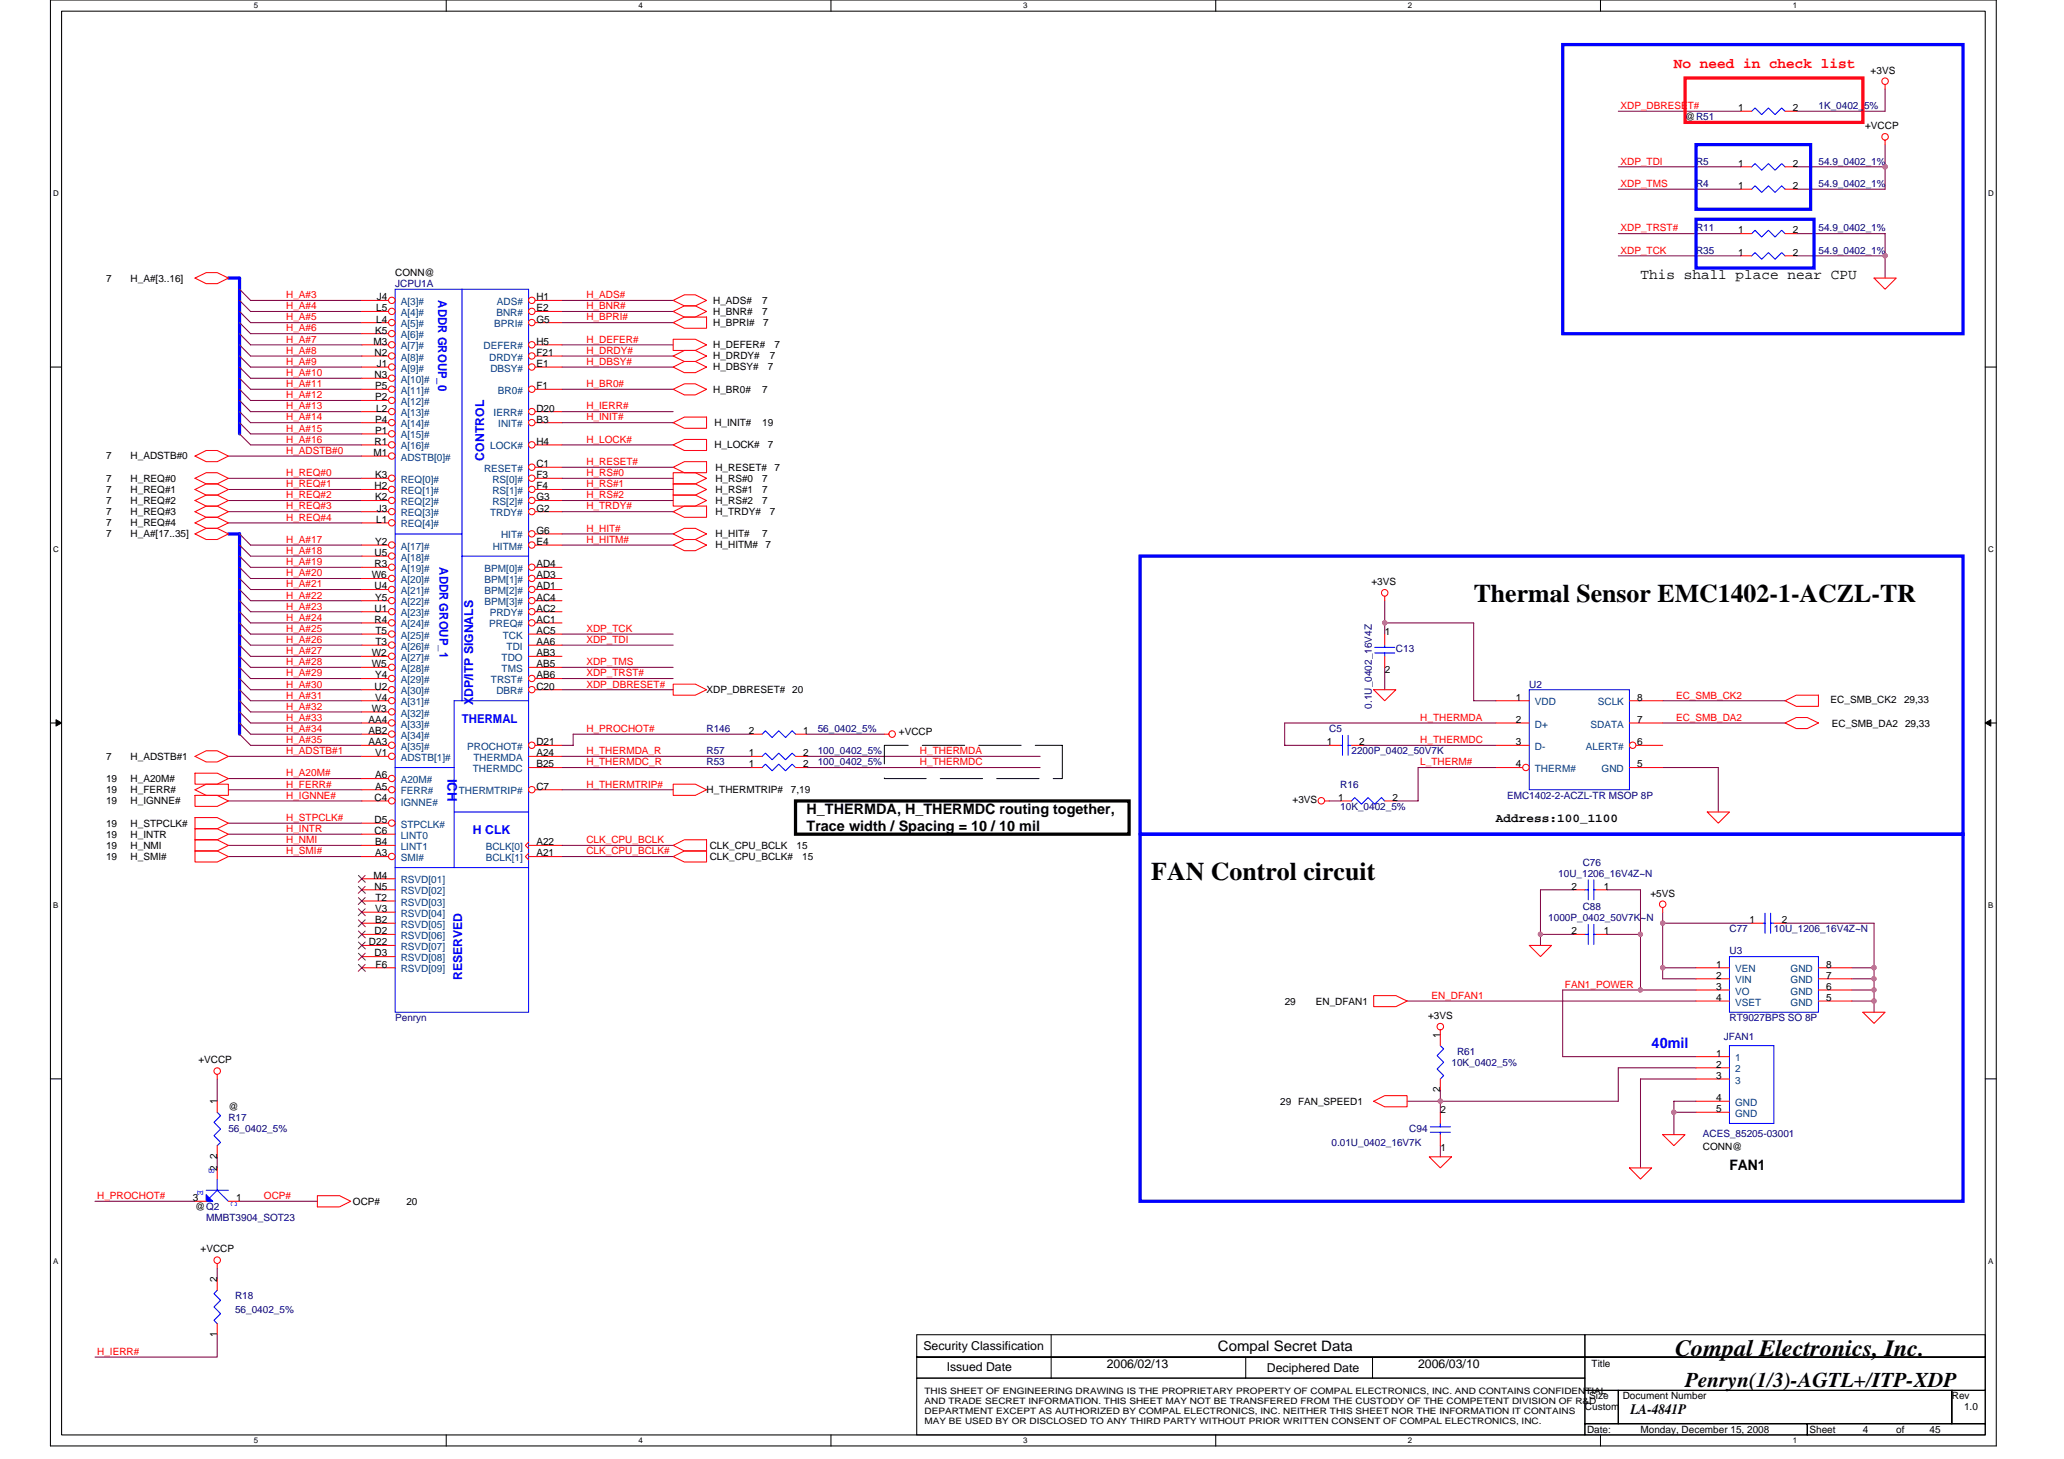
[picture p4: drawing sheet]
<svg xmlns="http://www.w3.org/2000/svg" width="297mm" height="210mm" viewBox="0 0 297 210" stroke-linecap="round" stroke-linejoin="round" font-family="sans-serif">
<defs><g id="words">
<g font-size="3.7">
<text x="212.1" y="86.6">Thermal Sensor EMC1402-1-ACZL-TR</text>
<text x="165.7" y="126.6">FAN Control circuit</text>
</g>
<text font-size="3.3" x="241.1" y="195.1">Compal Electronics, Inc.</text>
<text font-size="3" x="242.5" y="199.6">Penryn(1/3)-AGTL+/ITP-XDP</text>
<text font-size="2.1" fill="#f00" x="240.9" y="9.7">No need in check list</text>
<g font-size="2.1">
<text x="236.1" y="40.1">This shall place near CPU</text>
<text x="116.1" y="117.2">H_THERMDA, H_THERMDC routing together,</text>
<text x="116.1" y="119.6">Trace width / Spacing = 10 / 10 mil</text>
<text x="248.9" y="168.4">FAN1</text>
<text x="175.3" y="194.4">Compal Secret Data</text>
<text x="234.7" y="203.5">LA-4841P</text>
</g>
<text font-size="2.1" fill="#00f" x="237.7" y="150.7">40mil</text>
<text font-size="1.9" fill="#00f" x="64.4" y="112" transform="rotate(90 64.4 112)">ICH</text>
<g font-size="1.8" fill="#00f">
<text x="63.1" y="43.2" transform="rotate(90 63.1 43.2)">ADDR GROUP_0</text>
<text x="69.7" y="66.3" transform="rotate(-90 69.7 66.3)">CONTROL</text>
<text x="63.2" y="81.6" transform="rotate(90 63.2 81.6)">ADDR GROUP_1</text>
<text x="68.1" y="101.5" transform="rotate(-90 68.1 101.5)">XDP/ITP SIGNALS</text>
<text x="66.5" y="104.1">THERMAL</text>
<text x="68.1" y="120.1">H CLK</text>
<text x="66.5" y="141" transform="rotate(-90 66.5 141)">RESERVED</text>
</g>
<g font-size="1.8">
<text x="215.3" y="118.2">Address:100_1100</text>
<text x="132.9" y="194.2">Security Classification</text>
<text x="136.2" y="197.3">Issued Date</text>
<text x="159.3" y="196.8">2006/02/13</text>
<text x="182.3" y="197.4">Deciphered Date</text>
<text x="204.1" y="196.8">2006/03/10</text>
</g>
<g font-size="1.4">
<text x="269.2" y="10.6">+3VS</text>
<text x="242.5" y="17.3">@R51</text>
<text x="250.2" y="16">1</text>
<text x="258" y="16">2</text>
<text x="250.2" y="24">1</text>
<text x="258" y="24">2</text>
<text x="268.4" y="18.6">+VCCP</text>
<text x="250.2" y="27.2">1</text>
<text x="258" y="27.2">2</text>
<text x="250.2" y="33.6">1</text>
<text x="258" y="33.6">2</text>
<text x="15.3" y="40.5">7</text>
<text x="18.8" y="40.5">H_A#[3..16]</text>
<text x="56.9" y="39.7">CONN@</text>
<text x="250.2" y="36.8">1</text>
<text x="258" y="36.8">2</text>
<text x="54" y="48">K5</text>
<text x="54.1" y="44.8">L5</text>
<text x="54.1" y="46.4">L4</text>
<text x="54.2" y="43.2">J4</text>
<text x="77.2" y="43.2">H1</text>
<text x="77.2" y="44.8">E2</text>
<text x="77.2" y="46.4">G5</text>
<text x="102.6" y="43.7">H_ADS#</text>
<text x="102.6" y="45.3">H_BNR#</text>
<text x="102.6" y="46.9">H_BPRI#</text>
<text x="109.7" y="45.3">7</text>
<text x="109.7" y="43.7">7</text>
<text x="109.8" y="46.9">7</text>
<text x="53.7" y="49.6">M3</text>
<text x="53.9" y="51.2">N2</text>
<text x="54.2" y="52.8">J1</text>
<text x="77.2" y="52.8">E1</text>
<text x="77.2" y="49.6">H5</text>
<text x="77.2" y="51.2">F21</text>
<text x="102.6" y="50.1">H_DEFER#</text>
<text x="102.6" y="51.7">H_DRDY#</text>
<text x="102.6" y="53.3">H_DBSY#</text>
<text x="110.5" y="53.3">7</text>
<text x="110.8" y="51.7">7</text>
<text x="111.4" y="50.1">7</text>
<text x="53.9" y="54.4">N3</text>
<text x="54" y="56">P5</text>
<text x="54" y="57.6">P2</text>
<text x="54.1" y="59.2">L2</text>
<text x="77.2" y="59.2">D20</text>
<text x="77.2" y="56">F1</text>
<text x="102.6" y="56.5">H_BR0#</text>
<text x="109.7" y="56.5">7</text>
<text x="53.7" y="65.6">M1</text>
<text x="53.9" y="64">R1</text>
<text x="54" y="60.8">P4</text>
<text x="54" y="62.4">P1</text>
<text x="77.2" y="60.8">B3</text>
<text x="77.2" y="64">H4</text>
<text x="102.8" y="64.5">H_LOCK#</text>
<text x="102.8" y="61.3">H_INIT#</text>
<text x="109.7" y="61.3">19</text>
<text x="110.5" y="64.5">7</text>
<text x="15.3" y="66.1">7</text>
<text x="15.3" y="69.3">7</text>
<text x="15.3" y="70.9">7</text>
<text x="18.8" y="66.1">H_ADSTB#0</text>
<text x="18.8" y="69.3">H_REQ#0</text>
<text x="18.8" y="70.9">H_REQ#1</text>
<text x="53.9" y="70.4">H2</text>
<text x="54" y="68.8">K3</text>
<text x="54" y="72">K2</text>
<text x="77.2" y="67.2">C1</text>
<text x="77.2" y="68.8">F3</text>
<text x="77.2" y="70.4">F4</text>
<text x="77.2" y="72">G3</text>
<text x="103" y="67.7">H_RESET#</text>
<text x="103" y="70.9">H_RS#1</text>
<text x="103" y="69.3">H_RS#0</text>
<text x="109.7" y="70.9">7</text>
<text x="109.7" y="69.3">7</text>
<text x="111.4" y="67.7">7</text>
<text x="15.3" y="72.5">7</text>
<text x="15.3" y="75.7">7</text>
<text x="15.3" y="74.1">7</text>
<text x="15.3" y="77.3">7</text>
<text x="18.8" y="72.5">H_REQ#2</text>
<text x="18.8" y="75.7">H_REQ#4</text>
<text x="18.8" y="74.1">H_REQ#3</text>
<text x="18.8" y="77.3">H_A#[17..35]</text>
<text x="54.1" y="75.2">L1</text>
<text x="54.2" y="73.6">J3</text>
<text x="77.2" y="76.8">G6</text>
<text x="77.2" y="73.6">G2</text>
<text x="103" y="77.3">H_HIT#</text>
<text x="103" y="72.5">H_RS#2</text>
<text x="103" y="74.1">H_TRDY#</text>
<text x="109.7" y="72.5">7</text>
<text x="109.7" y="77.3">7</text>
<text x="110.8" y="74.1">7</text>
<text x="53.5" y="83.2">W6</text>
<text x="53.9" y="80">U5</text>
<text x="53.9" y="81.6">R3</text>
<text x="54" y="78.4">Y2</text>
<text x="77.2" y="81.6">AD4</text>
<text x="77.2" y="83.2">AD3</text>
<text x="77.2" y="78.4">E4</text>
<text x="103" y="78.9">H_HITM#</text>
<text x="110.1" y="78.9">7</text>
<text x="53.9" y="84.8">U4</text>
<text x="53.9" y="88">U1</text>
<text x="53.9" y="89.6">R4</text>
<text x="54" y="86.4">Y5</text>
<text x="77.2" y="84.8">AD1</text>
<text x="77.2" y="86.4">AC4</text>
<text x="77.2" y="88">AC2</text>
<text x="77.2" y="89.6">AC1</text>
<text x="197.4" y="84.2">+3VS</text>
<text x="53.5" y="94.4">W2</text>
<text x="53.5" y="96">W5</text>
<text x="54" y="91.2">T5</text>
<text x="54" y="92.8">T3</text>
<text x="77.2" y="94.4">AB3</text>
<text x="77.2" y="96">AB5</text>
<text x="77.2" y="91.2">AC5</text>
<text x="77.2" y="92.8">AA6</text>
<text x="199.3" y="91.4">1</text>
<text x="53.9" y="99.2">U2</text>
<text x="54" y="97.6">Y4</text>
<text x="54" y="100.8">V4</text>
<text x="77.2" y="99.2">C20</text>
<text x="77.2" y="97.6">AB6</text>
<text x="101.7" y="99.7">XDP_DBRESET# 20</text>
<text x="199.3" y="96.8">2</text>
<text x="218.2" y="100.8">1</text>
<text x="235.6" y="100.8">8</text>
<text x="263.5" y="101.2">EC_SMB_CK2</text>
<text x="274" y="101.2">29,33</text>
<text x="53" y="104">AA4</text>
<text x="53" y="105.6">AB2</text>
<text x="53" y="107.2">AA3</text>
<text x="53.5" y="102.4">W3</text>
<text x="77.2" y="107.2">D21</text>
<text x="107.8" y="105.6">2</text>
<text x="115.6" y="105.6">1</text>
<text x="129.4" y="105.8">+VCCP</text>
<text x="191" y="107.2">1</text>
<text x="195.6" y="107.2">2</text>
<text x="218.2" y="104">2</text>
<text x="218.2" y="107.2">3</text>
<text x="235.6" y="104">7</text>
<text x="235.6" y="107.2">6</text>
<text x="263.6" y="104.5">EC_SMB_DA2</text>
<text x="274.2" y="104.5">29,33</text>
<text x="15.3" y="109.3">7</text>
<text x="15.3" y="112.5">19</text>
<text x="18.8" y="109.3">H_ADSTB#1</text>
<text x="18.8" y="112.5">H_A20M#</text>
<text x="54" y="112">A6</text>
<text x="54" y="108.8">V1</text>
<text x="54" y="113.6">A5</text>
<text x="77.2" y="108.8">A24</text>
<text x="77.2" y="113.6">C7</text>
<text x="77.2" y="110.4">B25</text>
<text x="107.8" y="108.8">1</text>
<text x="107.8" y="110.4">1</text>
<text x="115.6" y="108.8">2</text>
<text x="115.6" y="110.4">2</text>
<text x="218.2" y="110.4">4</text>
<text x="235.6" y="110.4">5</text>
<text x="15.3" y="114.1">19</text>
<text x="15.3" y="115.7">19</text>
<text x="15.3" y="118.9">19</text>
<text x="18.8" y="114.1">H_FERR#</text>
<text x="18.8" y="115.7">H_IGNNE#</text>
<text x="18.8" y="118.9">H_STPCLK#</text>
<text x="53.9" y="115.2">C4</text>
<text x="53.9" y="120">C6</text>
<text x="53.9" y="118.4">D5</text>
<text x="101.7" y="114.1">H_THERMTRIP#</text>
<text x="113.8" y="114.1">7,19</text>
<text x="186" y="115.5">+3VS</text>
<text x="192.6" y="115.2">1</text>
<text x="200.4" y="115.2">2</text>
<text x="15.3" y="120.5">19</text>
<text x="15.3" y="122.1">19</text>
<text x="15.3" y="123.7">19</text>
<text x="18.8" y="120.5">H_INTR</text>
<text x="18.8" y="122.1">H_NMI</text>
<text x="18.8" y="123.7">H_SMI#</text>
<text x="54" y="121.6">B4</text>
<text x="54" y="123.2">A3</text>
<text x="77.2" y="121.6">A22</text>
<text x="77.2" y="123.2">A21</text>
<text x="102.1" y="122.1">CLK_CPU_BCLK</text>
<text x="102.1" y="123.7">CLK_CPU_BCLK#</text>
<text x="114.6" y="122.1">15</text>
<text x="115.4" y="123.7">15</text>
<text x="53.7" y="126.4">M4</text>
<text x="53.9" y="128">N5</text>
<text x="54" y="131.2">V3</text>
<text x="54" y="129.6">T2</text>
<text x="226.2" y="128">2</text>
<text x="230.8" y="128">1</text>
<text x="237.5" y="129">+5VS</text>
<text x="53.1" y="136">D22</text>
<text x="53.9" y="134.4">D2</text>
<text x="53.9" y="137.6">D3</text>
<text x="54" y="132.8">B2</text>
<text x="226.2" y="134.4">2</text>
<text x="230.8" y="134.4">1</text>
<text x="251.8" y="132.8">1</text>
<text x="256.4" y="132.8">2</text>
<text x="54.1" y="139.2">F6</text>
<text x="247" y="139.2">1</text>
<text x="247" y="140.8">2</text>
<text x="247" y="142.4">3</text>
<text x="247" y="144">4</text>
<text x="262.8" y="144">5</text>
<text x="262.8" y="142.4">6</text>
<text x="262.8" y="139.2">8</text>
<text x="262.8" y="140.8">7</text>
<text x="184.9" y="144.5">29</text>
<text x="189.4" y="144.5">EN_DFAN1</text>
<text x="205.5" y="146.6">+3VS</text>
<text x="207.3" y="149.3" transform="rotate(-90 207.3 149.3)">1</text>
<text x="28.6" y="153">+VCCP</text>
<text x="247" y="152">1</text>
<text x="247" y="153.6">2</text>
<text x="247" y="155.2">3</text>
<text x="31.2" y="158.9" transform="rotate(-90 31.2 158.9)">1</text>
<text x="32.9" y="159.7">@</text>
<text x="184.3" y="158.9">29 FAN_SPEED1</text>
<text x="207.3" y="157.2" transform="rotate(-90 207.3 157.2)">2</text>
<text x="207.3" y="160.2">2</text>
<text x="247" y="158.4">4</text>
<text x="247" y="160">5</text>
<text x="31.2" y="166.8" transform="rotate(-90 31.2 166.8)">2</text>
<text x="207.3" y="165.6">1</text>
<text x="245.1" y="165.5">CONN@</text>
<text x="27.7" y="172.8">3</text>
<text x="31.2" y="168.5" transform="rotate(-90 31.2 168.5)">2</text>
<text x="34" y="172.8">1</text>
<text x="50.8" y="173.3">OCP#</text>
<text x="58.5" y="173.3">20</text>
<text x="28.1" y="174.1">@Q2</text>
<text x="28.9" y="180.2">+VCCP</text>
<text x="31.2" y="184.5" transform="rotate(-90 31.2 184.5)">2</text>
<text x="31.2" y="192.4" transform="rotate(-90 31.2 192.4)">1</text>
<text x="229.1" y="196.7">Title</text>
<text x="228.1" y="202.9">Custom</text>
<text x="228.7" y="201.3">Size</text>
<text x="233.5" y="201.3">Document Number</text>
<text x="280.9" y="201.3">Rev</text>
<text x="282.7" y="202.9">1.0</text>
<text x="228.4" y="206.1">Date:</text>
<text x="236.1" y="206.1">Monday, December 15, 2008</text>
<text x="260.4" y="206.1">Sheet</text>
<text x="268.1" y="206.1">4</text>
<text x="272.9" y="206.1">of</text>
<text x="277.7" y="206.1">45</text>
</g>
<g font-size="1.4" fill="#f00">
<text x="233.2" y="15.7">XDP_DBRESET#</text>
<text x="233.2" y="23.7">XDP_TDI</text>
<text x="233.2" y="26.9">XDP_TMS</text>
<text x="233.2" y="33.3">XDP_TRST#</text>
<text x="233.2" y="36.5">XDP_TCK</text>
<text x="41.2" y="42.9">H_A#3</text>
<text x="41.2" y="47.7">H_A#6</text>
<text x="41.2" y="46.1">H_A#5</text>
<text x="41.2" y="44.5">H_A#4</text>
<text x="84.4" y="44.5">H_BNR#</text>
<text x="84.4" y="42.9">H_ADS#</text>
<text x="84.4" y="46.1">H_BPRI#</text>
<text x="41.2" y="49.3">H_A#7</text>
<text x="41.2" y="52.5">H_A#9</text>
<text x="41.2" y="50.9">H_A#8</text>
<text x="84.4" y="49.3">H_DEFER#</text>
<text x="84.4" y="52.5">H_DBSY#</text>
<text x="84.4" y="50.9">H_DRDY#</text>
<text x="41.2" y="54.1">H_A#10</text>
<text x="41.2" y="58.9">H_A#13</text>
<text x="41.2" y="55.7">H_A#11</text>
<text x="41.2" y="57.3">H_A#12</text>
<text x="84.4" y="55.7">H_BR0#</text>
<text x="84.4" y="58.9">H_IERR#</text>
<text x="41.2" y="65.3">H_ADSTB#0</text>
<text x="41.2" y="63.7">H_A#16</text>
<text x="41.2" y="62.1">H_A#15</text>
<text x="41.2" y="60.5">H_A#14</text>
<text x="84.4" y="63.7">H_LOCK#</text>
<text x="84.4" y="60.5">H_INIT#</text>
<text x="41.2" y="71.7">H_REQ#2</text>
<text x="41.2" y="70.1">H_REQ#1</text>
<text x="41.2" y="68.5">H_REQ#0</text>
<text x="84.4" y="66.9">H_RESET#</text>
<text x="84.4" y="70.1">H_RS#1</text>
<text x="84.4" y="71.7">H_RS#2</text>
<text x="84.4" y="68.5">H_RS#0</text>
<text x="41.2" y="74.9">H_REQ#4</text>
<text x="41.2" y="73.3">H_REQ#3</text>
<text x="84.4" y="76.5">H_HIT#</text>
<text x="84.4" y="73.3">H_TRDY#</text>
<text x="41.2" y="79.7">H_A#18</text>
<text x="41.2" y="78.1">H_A#17</text>
<text x="41.2" y="82.9">H_A#20</text>
<text x="41.2" y="81.3">H_A#19</text>
<text x="84.4" y="78.1">H_HITM#</text>
<text x="41.2" y="84.5">H_A#21</text>
<text x="41.2" y="87.7">H_A#23</text>
<text x="41.2" y="89.3">H_A#24</text>
<text x="41.2" y="86.1">H_A#22</text>
<text x="41.2" y="94.1">H_A#27</text>
<text x="41.2" y="92.5">H_A#26</text>
<text x="41.2" y="90.9">H_A#25</text>
<text x="41.2" y="95.7">H_A#28</text>
<text x="84.4" y="90.9">XDP_TCK</text>
<text x="84.4" y="95.7">XDP_TMS</text>
<text x="84.4" y="92.5">XDP_TDI</text>
<text x="41.2" y="98.9">H_A#30</text>
<text x="41.2" y="97.3">H_A#29</text>
<text x="41.2" y="100.5">H_A#31</text>
<text x="84.4" y="97.3">XDP_TRST#</text>
<text x="84.4" y="98.9">XDP_DBRESET#</text>
<text x="241.2" y="100.5">EC_SMB_CK2</text>
<text x="41.2" y="102.1">H_A#32</text>
<text x="41.2" y="105.3">H_A#34</text>
<text x="41.2" y="106.9">H_A#35</text>
<text x="41.2" y="103.7">H_A#33</text>
<text x="84.4" y="105.3">H_PROCHOT#</text>
<text x="204.4" y="103.7">H_THERMDA</text>
<text x="204.4" y="106.9">H_THERMDC</text>
<text x="241.2" y="103.7">EC_SMB_DA2</text>
<text x="41.2" y="108.5">H_ADSTB#1</text>
<text x="41.2" y="111.7">H_A20M#</text>
<text x="41.2" y="113.3">H_FERR#</text>
<text x="84.4" y="113.3">H_THERMTRIP#</text>
<text x="84.4" y="108.5">H_THERMDA_R</text>
<text x="84.4" y="110.1">H_THERMDC_R</text>
<text x="132.4" y="110.1">H_THERMDC</text>
<text x="132.4" y="108.5">H_THERMDA</text>
<text x="204.4" y="110.1">L_THERM#</text>
<text x="41.2" y="118.1">H_STPCLK#</text>
<text x="41.2" y="119.7">H_INTR</text>
<text x="41.2" y="114.9">H_IGNNE#</text>
<text x="41.2" y="122.9">H_SMI#</text>
<text x="41.2" y="121.3">H_NMI</text>
<text x="84.4" y="122.9">CLK_CPU_BCLK#</text>
<text x="84.4" y="121.3">CLK_CPU_BCLK</text>
<text x="206" y="143.7">EN_DFAN1</text>
<text x="225.2" y="142.1">FAN1_POWER</text>
<text x="14" y="172.5">H_PROCHOT#</text>
<text x="38" y="172.5">OCP#</text>
<text x="14" y="194.9">H_IERR#</text>
</g>
<g font-size="1.4" fill="#000080">
<text x="261.7" y="15.7">1K_0402_5%</text>
<text x="244.1" y="23.7">R5</text>
<text x="261.7" y="23.7">54.9_0402_1%</text>
<text x="244.1" y="26.9">R4</text>
<text x="261.7" y="26.9">54.9_0402_1%</text>
<text x="244.1" y="33.3">R11</text>
<text x="261.7" y="33.3">54.9_0402_1%</text>
<text x="56.9" y="41.3">JCPU1A</text>
<text x="244.1" y="36.5">R35</text>
<text x="261.7" y="36.5">54.9_0402_1%</text>
<text x="200.9" y="93.8">C13</text>
<text x="197.4" y="101.9" transform="rotate(-90 197.4 101.9)">0.1U_0402_16V4Z</text>
<text x="220.1" y="98.9">U2</text>
<text x="101.7" y="105.3">R146</text>
<text x="117.7" y="105.3">56_0402_5%</text>
<text x="191.3" y="105.3">C5</text>
<text x="101.7" y="108.5">R57</text>
<text x="101.7" y="110.1">R53</text>
<text x="117.7" y="108.5">100_0402_5%</text>
<text x="117.7" y="110.1">100_0402_5%</text>
<text x="192.9" y="113.3">R16</text>
<text x="194.5" y="108.5">2200P_0402_50V7K</text>
<text x="192.9" y="116.5">10K_0402_5%</text>
<text x="216.9" y="114.9">EMC1402-2-ACZL-TR MSOP 8P</text>
<text x="227.8" y="124.5">C76</text>
<text x="224.3" y="126.1">10U_1206_16V4Z~N</text>
<text x="227.8" y="130.9">C88</text>
<text x="222.8" y="132.5">1000P_0402_50V7K~N</text>
<text x="248.9" y="137.3">U3</text>
<text x="248.9" y="134.1">C77</text>
<text x="255.3" y="134.1">10U_1206_16V4Z~N</text>
<text x="56.9" y="146.9">Penryn</text>
<text x="248.1" y="149.6">JFAN1</text>
<text x="248.9" y="146.9">RT9027BPS SO 8P</text>
<text x="208.9" y="153.3">10K_0402_5%</text>
<text x="209.7" y="151.7">R61</text>
<text x="32.9" y="161.3">R17</text>
<text x="32.9" y="162.9">56_0402_5%</text>
<text x="191.6" y="164.8">0.01U_0402_16V7K</text>
<text x="202.8" y="162.9">C94</text>
<text x="245.1" y="163.6">ACES_85205-03001</text>
<text x="29.7" y="175.7">MMBT3904_SOT23</text>
<text x="33.8" y="186.9">R18</text>
<text x="33.8" y="188.8">56_0402_5%</text>
</g>
<g font-size="1.4" fill="#004080">
<text x="57.7" y="43.9">A[3]#</text>
<text x="57.7" y="45.5">A[4]#</text>
<text x="57.7" y="47.1">A[5]#</text>
<text x="71.1" y="47.1">BPRI#</text>
<text x="71.4" y="45.5">BNR#</text>
<text x="71.5" y="43.9">ADS#</text>
<text x="57.7" y="48.7">A[6]#</text>
<text x="57.7" y="50.3">A[7]#</text>
<text x="57.7" y="51.9">A[8]#</text>
<text x="57.7" y="53.5">A[9]#</text>
<text x="69.6" y="50.3">DEFER#</text>
<text x="70.4" y="51.9">DRDY#</text>
<text x="70.6" y="53.5">DBSY#</text>
<text x="57.7" y="55.1">A[10]#</text>
<text x="57.7" y="56.7">A[11]#</text>
<text x="57.7" y="58.3">A[12]#</text>
<text x="57.7" y="59.9">A[13]#</text>
<text x="71" y="59.9">IERR#</text>
<text x="71.7" y="56.7">BR0#</text>
<text x="57.7" y="61.5">A[14]#</text>
<text x="57.7" y="63.1">A[15]#</text>
<text x="57.7" y="64.7">A[16]#</text>
<text x="70.5" y="64.7">LOCK#</text>
<text x="71.7" y="61.5">INIT#</text>
<text x="57.7" y="66.3">ADSTB[0]#</text>
<text x="57.7" y="69.5">REQ[0]#</text>
<text x="57.7" y="71.1">REQ[1]#</text>
<text x="69.7" y="67.9">RESET#</text>
<text x="70.9" y="69.5">RS[0]#</text>
<text x="70.9" y="71.1">RS[1]#</text>
<text x="57.7" y="72.7">REQ[2]#</text>
<text x="57.7" y="74.3">REQ[3]#</text>
<text x="57.7" y="75.9">REQ[4]#</text>
<text x="70.5" y="74.3">TRDY#</text>
<text x="70.9" y="72.7">RS[2]#</text>
<text x="72.1" y="77.5">HIT#</text>
<text x="57.7" y="79.1">A[17]#</text>
<text x="57.7" y="80.7">A[18]#</text>
<text x="57.7" y="82.3">A[19]#</text>
<text x="57.7" y="83.9">A[20]#</text>
<text x="69.7" y="82.3">BPM[0]#</text>
<text x="69.7" y="83.9">BPM[1]#</text>
<text x="70.9" y="79.1">HITM#</text>
<text x="57.7" y="85.5">A[21]#</text>
<text x="57.7" y="87.1">A[22]#</text>
<text x="57.7" y="88.7">A[23]#</text>
<text x="69.7" y="85.5">BPM[2]#</text>
<text x="69.7" y="87.1">BPM[3]#</text>
<text x="70.5" y="88.7">PRDY#</text>
<text x="57.7" y="90.3">A[24]#</text>
<text x="57.7" y="91.9">A[25]#</text>
<text x="57.7" y="93.5">A[26]#</text>
<text x="57.7" y="95.1">A[27]#</text>
<text x="70.4" y="90.3">PREQ#</text>
<text x="72.2" y="95.1">TDO</text>
<text x="72.4" y="91.9">TCK</text>
<text x="72.9" y="93.5">TDI</text>
<text x="57.7" y="96.7">A[28]#</text>
<text x="57.7" y="98.3">A[29]#</text>
<text x="57.7" y="99.9">A[30]#</text>
<text x="57.7" y="101.5">A[31]#</text>
<text x="70.7" y="98.3">TRST#</text>
<text x="71.4" y="99.9">DBR#</text>
<text x="72.2" y="96.7">TMS</text>
<text x="220.9" y="101.5">VDD</text>
<text x="230" y="101.5">SCLK</text>
<text x="57.7" y="103.1">A[32]#</text>
<text x="57.7" y="104.7">A[33]#</text>
<text x="57.7" y="106.3">A[34]#</text>
<text x="57.7" y="107.9">A[35]#</text>
<text x="67.2" y="107.9">PROCHOT#</text>
<text x="220.9" y="104.7">D+</text>
<text x="220.9" y="107.9">D-</text>
<text x="228.2" y="107.9">ALERT#</text>
<text x="228.9" y="104.7">SDATA</text>
<text x="57.7" y="112.7">A20M#</text>
<text x="57.7" y="109.5">ADSTB[1]#</text>
<text x="68" y="111.1">THERMDC</text>
<text x="68.1" y="109.5">THERMDA</text>
<text x="220.9" y="111.1">THERM#</text>
<text x="230.5" y="111.1">GND</text>
<text x="57.7" y="114.3">FERR#</text>
<text x="57.7" y="115.9">IGNNE#</text>
<text x="57.7" y="119.1">STPCLK#</text>
<text x="66" y="114.3">THERMTRIP#</text>
<text x="57.7" y="120.7">LINT0</text>
<text x="57.7" y="122.3">LINT1</text>
<text x="57.7" y="123.9">SMI#</text>
<text x="69.9" y="122.3">BCLK[0]</text>
<text x="69.9" y="123.9">BCLK[1]</text>
<text x="57.7" y="127.1">RSVD[01]</text>
<text x="57.7" y="128.7">RSVD[02]</text>
<text x="57.7" y="130.3">RSVD[03]</text>
<text x="57.7" y="131.9">RSVD[04]</text>
<text x="57.7" y="133.5">RSVD[05]</text>
<text x="57.7" y="135.1">RSVD[06]</text>
<text x="57.7" y="136.7">RSVD[07]</text>
<text x="57.7" y="138.3">RSVD[08]</text>
<text x="57.7" y="139.9">RSVD[09]</text>
<text x="249.7" y="139.9">VEN</text>
<text x="249.7" y="141.5">VIN</text>
<text x="249.7" y="143.1">VO</text>
<text x="257.7" y="143.1">GND</text>
<text x="257.7" y="139.9">GND</text>
<text x="257.7" y="141.5">GND</text>
<text x="249.7" y="144.7">VSET</text>
<text x="257.7" y="144.7">GND</text>
<text x="249.7" y="152.7">1</text>
<text x="249.7" y="154.3">2</text>
<text x="249.7" y="155.9">3</text>
<text x="249.7" y="159.1">GND</text>
<text x="249.7" y="160.7">GND</text>
</g>
<g font-size="1.4" fill="#00f">
<text x="28.4" y="171.2" transform="rotate(90 28.4 171.2)">E</text>
<text x="30" y="168" transform="rotate(90 30 168)">B</text>
<text x="33.2" y="172.8" transform="rotate(90 33.2 172.8)">C</text>
</g>
<g font-size="1.3">
<text x="133.1" y="200.5">THIS SHEET OF ENGINEERING DRAWING IS THE PROPRIETARY PROPERTY OF COMPAL ELECTRONICS, INC. AND CONTAINS CONFIDENTIAL</text>
<text x="133.1" y="202">AND TRADE SECRET INFORMATION. THIS SHEET MAY NOT BE TRANSFERED FROM THE CUSTODY OF THE COMPETENT DIVISION OF R&amp;D</text>
<text x="133.1" y="203.5">DEPARTMENT EXCEPT AS AUTHORIZED BY COMPAL ELECTRONICS, INC. NEITHER THIS SHEET NOR THE INFORMATION IT CONTAINS</text>
<text x="133.1" y="204.9">MAY BE USED BY OR DISCLOSED TO ANY THIRD PARTY WITHOUT PRIOR WRITTEN CONSENT OF COMPAL ELECTRONICS, INC.</text>
</g>
<g font-size="1.1">
<text x="36.5" y="1.2">5</text>
<text x="91.9" y="1.2">4</text>
<text x="147.3" y="1.2">3</text>
<text x="202.6" y="1.2">2</text>
<text x="258" y="1.2">1</text>
<text x="7.7" y="28.2">D</text>
<text x="286.1" y="28.2">D</text>
<text x="7.7" y="79.4">C</text>
<text x="286.1" y="79.4">C</text>
<text x="7.7" y="130.6">B</text>
<text x="286.1" y="130.6">B</text>
<text x="7.7" y="181.8">A</text>
<text x="286.1" y="181.8">A</text>
<text x="36.5" y="207.6">5</text>
<text x="91.9" y="207.6">4</text>
<text x="147.3" y="207.6">3</text>
<text x="202.6" y="207.6">2</text>
<text x="258" y="207.6">1</text>
</g>
</g></defs>
<path d="M7.3 0h280v208h-280zM8.9 1.6h276.8v204.8h-276.8z" fill="none" stroke="#000" stroke-width=".15"/>
<g fill="#fff">
<path d="M36.5 .2h.6v1.2h-.6z"/>
<path d="M36.5 206.6h.6v1.3h-.6z"/>
</g>
<path d="M64.2 0v1.6M64.2 206.4v1.6" fill="none" stroke="#000" stroke-width=".15"/>
<g fill="#fff">
<path d="M91.9 .2h.6v1.2h-.6z"/>
<path d="M91.9 206.6h.6v1.3h-.6z"/>
</g>
<path d="M119.6 0v1.6M119.6 206.4v1.6" fill="none" stroke="#000" stroke-width=".15"/>
<g fill="#fff">
<path d="M147.3 .2h.6v1.2h-.6z"/>
<path d="M147.3 206.6h.6v1.3h-.6z"/>
</g>
<path d="M175 0v1.6M175 206.4v1.6" fill="none" stroke="#000" stroke-width=".15"/>
<g fill="#fff">
<path d="M202.6 .2h.6v1.2h-.6z"/>
<path d="M202.6 206.6h.6v1.3h-.6z"/>
</g>
<path d="M230.3 0v1.6M230.3 206.4v1.6" fill="none" stroke="#000" stroke-width=".15"/>
<g fill="#fff">
<path d="M258 .2h.6v1.2h-.6z"/>
<path d="M258 206.6h.6v1.3h-.6z"/>
<path d="M7.7 27.2h.8v1.3h-.8z"/>
<path d="M286.1 27.2h.8v1.3h-.8z"/>
<path d="M7.7 78.4h.8v1.3h-.8z"/>
<path d="M286.1 78.4h.8v1.3h-.8z"/>
</g>
<path d="M7.3 52.8h1.6M285.7 52.8h1.6" fill="none" stroke="#000" stroke-width=".15"/>
<g fill="#fff">
<path d="M7.7 129.6h.7v1.3h-.7z"/>
<path d="M286.1 129.6h.7v1.3h-.7z"/>
</g>
<path d="M7.3 104h1.6M285.7 104h1.6" fill="none" stroke="#000" stroke-width=".15"/>
<path d="M8.1 103.5l.8 .5-.8 .5zM285.7 104l.8-.5v1z" fill="#000" stroke="#000" stroke-width=".14"/>
<g fill="#fff">
<path d="M7.7 180.8h.7v1.3h-.7z"/>
<path d="M286.1 180.8h.7v1.3h-.7z"/>
</g>
<g fill="none" stroke="#000" stroke-width=".15">
<path d="M7.3 155.2h1.6M285.7 155.2h1.6M131.9 192h96.2v3.2h-96.2zM131.9 195.2h96.2v3.1h-96.2zM131.9 198.3h96.2v8.1h-96.2zM151.3 192v6.3M179.3 195.2v3.1M197.5 195.2v3.1M228.1 192h57.6v3.2h-57.6zM228.1 195.2h57.6v4.8h-57.6zM228.1 200h4.8v4.8h-4.8zM228.1 204.8h32v1.6h-32z"/>
<path d="M232.9 200h48v4.8h-48zM260.1 204.8h25.6v1.6h-25.6zM280.9 200h4.8v4.8h-4.8z"/>
</g>
<g fill="none" stroke="#800040" stroke-width=".15">
<path d="M232.9 16h17.6M271.3 12.8v3.2h-12.8M232.9 24h17.6M232.9 27.2h17.6M232.9 33.6h17.6M232.9 36.8h17.6M258.5 36.8h12.8v3.2M258.5 33.6h12.8v3.2M258.5 24h12.8M271.3 20.8v6.4h-12.8M34.5 41.6l1.6 1.6h16M34.5 52.8l1.6 1.6h16"/>
<path d="M34.5 57.6l1.6 1.6h16M34.5 54.4l1.6 1.6h16M34.5 48l1.6 1.6h16M34.5 51.2l1.6 1.6h16M34.5 46.4l1.6 1.6h16M34.5 49.6l1.6 1.6h16M34.5 56l1.6 1.6h16M34.5 44.8l1.6 1.6h16M34.5 59.2l1.6 1.6h16M34.5 43.2l1.6 1.6h16M80.9 43.2h16M80.9 59.2h16"/>
<path d="M80.9 56h16M80.9 49.6h16M80.9 52.8h16M80.9 51.2h16M80.9 46.4h16M80.9 44.8h16M32.9 73.6h19.2M32.9 70.4h19.2M32.9 72h19.2M32.9 68.8h19.2M32.9 65.6h19.2M32.9 75.2h19.2"/>
<path d="M34.5 62.4l1.6 1.6h16M34.5 60.8l1.6 1.6h16M34.5 78.4l1.6 1.6h16M34.5 76.8l1.6 1.6h16M80.9 76.8h16M80.9 67.2h16M80.9 73.6h16M80.9 70.4h16M80.9 72h16M80.9 68.8h16M80.9 64h16M80.9 60.8h16"/>
<path d="M80.9 78.4h16M34.5 99.2l1.6 1.6h16M34.5 88l1.6 1.6h16M34.5 97.6l1.6 1.6h16M34.5 92.8l1.6 1.6h16M34.5 91.2l1.6 1.6h16M34.5 83.2l1.6 1.6h16M34.5 81.6l1.6 1.6h16M34.5 89.6l1.6 1.6h16M34.5 94.4l1.6 1.6h16M34.5 96l1.6 1.6h16M34.5 80l1.6 1.6h16"/>
<path d="M34.5 86.4l1.6 1.6h16M34.5 84.8l1.6 1.6h16M80.9 99.2h16M80.9 92.8h16M80.9 91.2h16M80.9 96h16M80.9 97.6h16M199.3 86.4v4.8M199.3 96v3.2M199.3 89.6h12.8v11.2h3.2M32.9 115.2h19.2M32.9 113.6h19.2"/>
<path d="M32.9 108.8h19.2M32.9 118.4h19.2M32.9 112h19.2M34.5 102.4l1.6 1.6h16M34.5 105.6l1.6 1.6h16M34.5 104l1.6 1.6h16M34.5 100.8l1.6 1.6h16M80.9 110.4h27.2M80.9 113.6h16M80.9 108.8h27.2M108.1 105.6h-25.6v1.6h-1.6M116.1 110.4h33.6"/>
<path d="M116.1 105.6h11.2M116.1 108.8h33.6M191.3 115.2h1.6M196.1 107.2h19.2M215.3 104h-30.4v3.2h6.4M215.3 110.4h-11.2v4.8h-3.2M239.3 100.8h17.6M239.3 104h17.6M239.3 110.4h8v6.4M32.9 123.2h19.2M32.9 120h19.2M32.9 121.6h19.2"/>
<path d="M80.9 123.2h16M80.9 121.6h16M221.7 134.4h4.8M226.5 128h-4.8v8M231.3 128h4.8v14.4M231.3 134.4h4.8M239.3 132.8h12.8M239.3 131.2v9.6h4.8M239.3 139.2h4.8M256.9 132.8h12.8v12.8M266.5 139.2h3.2M31.3 155.2v3.2"/>
<path d="M202.5 144h41.6M207.3 156.8v3.2M244.1 142.4h-19.2v9.6h19.2M244.1 153.6h-11.2v4.8h-30.4M244.1 158.4h-3.2v4.8M244.1 155.2h-8v12.8M266.5 142.4h3.2M266.5 144h3.2M266.5 140.8h3.2M13.7 172.8h14.4M31.3 166.4v1.6M34.5 172.8h11.2"/>
<path d="M207.3 164.8v1.6M240.9 160h3.2M31.3 192v3.2h-17.6M31.3 182.4v1.6"/>
</g>
<g fill="#f0f" stroke="#f0f" stroke-width=".15">
<circle cx="199.3" cy="89.6" r=".31"/>
<circle cx="271.3" cy="24" r=".32"/>
<circle cx="271.3" cy="36.8" r=".31"/>
<circle cx="240.9" cy="160" r=".32"/>
<circle cx="207.3" cy="158.4" r=".31"/>
<circle cx="239.3" cy="132.8" r=".31"/>
<circle cx="236.1" cy="142.4" r=".31"/>
<circle cx="239.3" cy="139.2" r=".32"/>
<circle cx="221.7" cy="134.4" r=".31"/>
<circle cx="236.1" cy="134.4" r=".31"/>
<circle cx="269.7" cy="144" r=".32"/>
<circle cx="269.7" cy="142.4" r=".31"/>
<circle cx="269.7" cy="139.2" r=".32"/>
<circle cx="269.7" cy="140.8" r=".31"/>
</g>
<path d="M224.9 6.4h57.6v41.6h-57.6zM244.1 20.8h16.5v9.3h-16.5zM244.1 31.5h17v7.1h-17zM32.9 40h1.6v22.4M32.9 76.8h1.6v28.8M164.1 80h118.4v40h-118.4zM164.1 120h118.4v52.8h-118.4z" fill="none" stroke="#00f" stroke-width=".47"/>
<g fill="none" stroke="#f00" stroke-width=".15">
<path d="M271.3 12.2v.6M250.5 24h1.6M250.5 33.6h1.6M250.5 36.8h1.6M256.9 24h1.6M256.9 33.6h1.6M256.9 36.8h1.6M271.3 20.2v.6M28.1 40l1.6-.8h1.6l1.6 .8-1.6 .8h-1.6zM96.9 43.2l1.6-.8h1.6l1.6 .8-1.6 .8h-1.6zM96.9 44.8l1.6-.8h1.6l1.6 .8-1.6 .8h-1.6zM96.9 46.4l1.6-.8h3.2v1.6h-3.2z"/>
<path d="M96.9 48.8h3.2l1.6 .8-1.6 .8h-3.2zM96.9 51.2l1.6-.8h1.6l1.6 .8-1.6 .8h-1.6zM96.9 52.8l1.6-.8h1.6l1.6 .8-1.6 .8h-1.6zM96.9 56l1.6-.8h1.6l1.6 .8-1.6 .8h-1.6zM269.7 40h3.2l-1.6 1.6zM28.1 65.6l1.6-.8h1.6l1.6 .8-1.6 .8h-1.6zM28.1 68.8l1.6-.8h1.6l1.6 .8-1.6 .8h-1.6zM28.1 70.4l1.6-.8h1.6l1.6 .8-1.6 .8h-1.6zM28.1 72l1.6-.8h1.6l1.6 .8-1.6 .8h-1.6zM28.1 75.2l1.6-.8h1.6l1.6 .8-1.6 .8h-1.6zM28.1 73.6l1.6-.8h1.6l1.6 .8-1.6 .8h-1.6zM28.1 76.8l1.6-.8h1.6l1.6 .8-1.6 .8h-1.6z"/>
<path d="M96.9 76.8l1.6-.8h1.6l1.6 .8-1.6 .8h-1.6zM96.9 67.2l1.6-.8h3.2v1.6h-3.2zM96.9 64l1.6-.8h3.2v1.6h-3.2zM96.9 60.8l1.6-.8h3.2v1.6h-3.2zM96.9 71.2h3.2l1.6 .8-1.6 .8h-3.2zM96.9 69.6h3.2l1.6 .8-1.6 .8h-3.2zM96.9 68h3.2l1.6 .8-1.6 .8h-3.2zM96.9 73.6l1.6-.8h3.2v1.6h-3.2zM96.9 78.4l1.6-.8h1.6l1.6 .8-1.6 .8h-1.6zM96.9 98.4h3.2l1.6 .8-1.6 .8h-3.2zM197.7 99.2h3.2l-1.6 1.6zM199.3 85.8v.6"/>
<path d="M199.3 91.2v1.6M199.3 94.4v1.6M28.1 108.8l1.6-.8h1.6l1.6 .8-1.6 .8h-1.6zM28.1 111.2h3.2l1.6 .8-1.6 .8h-3.2zM28.1 113.6l1.6-.8h3.2v1.6h-3.2zM28.1 114.4h3.2l1.6 .8-1.6 .8h-3.2zM28.1 117.6h3.2l1.6 .8-1.6 .8h-3.2zM28.1 119.2h3.2l1.6 .8-1.6 .8h-3.2zM96.9 112.8h3.2l1.6 .8-1.6 .8h-3.2zM108.1 108.8h1.6M114.5 108.8h1.6M127.3 105.6h.6"/>
<path d="M190.6 115.2h.7M245.7 116.8h3.2l-1.6 1.6zM256.9 100.8l1.6-.8h3.2v1.6h-3.2zM256.9 104l1.6-.8h1.6l1.6 .8-1.6 .8h-1.6zM28.1 120.8h3.2l1.6 .8-1.6 .8h-3.2zM28.1 122.4h3.2l1.6 .8-1.6 .8h-3.2zM96.9 121.6l1.6-.8h3.2v1.6h-3.2zM96.9 123.2l1.6-.8h3.2v1.6h-3.2zM220.1 136h3.2l-1.6 1.6zM226.5 134.4h1.6M226.5 128h1.6M229.7 134.4h1.6"/>
<path d="M229.7 128h1.6M239.3 130.6v.6M31.3 154.6v.6M197.7 158.4l1.6-.8h3.2v1.6h-3.2zM197.7 143.2h3.2l1.6 .8-1.6 .8h-3.2zM207.3 148.2v.6M244.1 152h4.8M244.1 153.6h4.8M244.1 155.2h4.8M244.1 158.4h4.8M268.1 145.6h3.2l-1.6 1.6zM28.1 172.8h1.6"/>
<path d="M31.3 168v1.6M32.9 172.8h1.6M45.7 172h3.2l1.6 .8-1.6 .8h-3.2zM205.7 166.4h3.2l-1.6 1.6zM207.3 160v1.6M207.3 163.2v1.6M234.5 168h3.2l-1.6 1.6zM239.3 163.2h3.2l-1.6 1.6zM244.1 160h4.8M31.3 181.8v.6"/>
<circle cx="271.3" cy="19.7" r=".47"/>
<circle cx="271.3" cy="11.7" r=".47"/>
<circle cx="199.3" cy="85.3" r=".47"/>
<circle cx="128.4" cy="105.6" r=".47"/>
<circle cx="190.2" cy="115.2" r=".47"/>
<circle cx="239.3" cy="130.1" r=".47"/>
<circle cx="31.3" cy="154.1" r=".47"/>
<circle cx="207.3" cy="147.7" r=".47"/>
<circle cx="31.3" cy="181.3" r=".47"/>
</g>
<path d="M127.3 107.2h25.6v4.8h-25.6z" fill="none" stroke="#000" stroke-width=".14" stroke-dasharray="6.1 2"/>
<path d="M114.5 115.2h48v4.8h-48z" fill="none" stroke="#000" stroke-width=".47"/>
<path d="M242.5 11.2h25.6v6.4h-25.6z" fill="none" stroke="#f00" stroke-width=".47"/>
<g fill="none" stroke="#00f" stroke-width=".15">
<path d="M252.1 24l.5-.5 .9 1 1-1 1 1 .9-1 .5 .5M252.1 33.6l.5-.5 .9 1 1-1 1 1 .9-1 .5 .5M252.1 36.8l.5-.5 .9 1 1-1 1 1 .9-1 .5 .5M56.9 41.6h19.2v104h-19.2zM66.5 41.6v59.2M56.9 76.8h9.6M66.5 80h9.6M197.8 93.9h2.9M197.8 93.1h2.9M199.3 92.8v.3M199.3 93.9v.5M56.9 110.4h8.5"/>
<path d="M65.4 116.8h10.7M76.1 100.8h-10.7v24M109.7 108.8l.4-.4 1 .9 1-.9 .9 .9 1-.9 .5 .4M56.9 124.8h19.2M228.1 134.4h.5M228.1 128h.5M228.6 126.6v2.9M228.6 133v2.9M229.4 134.4h.3M229.4 126.6v2.9M229.4 133v2.9M229.4 128h.3"/>
<path d="M248.9 150.4h6.4v11.2h-6.4zM29.7 171.2h3.2M30.1 172.4l1.2-1.2 1.6 1.6M31.3 169.6v1.6M205.8 162.1h2.9M205.8 162.9h2.9M207.3 161.6v.5M207.3 162.9v.3"/>
</g>
<path d="M29.7 171.9l.9 .9h-.9z" fill-rule="evenodd" fill="#00f" stroke="#00f" stroke-width=".15"/>
<circle cx="56.4" cy="54.4" r=".46" fill="#fff" stroke="#f00" stroke-width=".15"/>
<path d="M52.1 54.4h3.8" fill="none" stroke="#f00" stroke-width=".15"/>
<circle cx="56.4" cy="56" r=".46" fill="#fff" stroke="#f00" stroke-width=".15"/>
<path d="M52.1 56h3.8" fill="none" stroke="#f00" stroke-width=".15"/>
<circle cx="56.4" cy="57.6" r=".46" fill="#fff" stroke="#f00" stroke-width=".15"/>
<path d="M52.1 57.6h3.8" fill="none" stroke="#f00" stroke-width=".15"/>
<circle cx="56.4" cy="59.2" r=".46" fill="#fff" stroke="#f00" stroke-width=".15"/>
<path d="M52.1 59.2h3.8" fill="none" stroke="#f00" stroke-width=".15"/>
<circle cx="56.4" cy="60.8" r=".46" fill="#fff" stroke="#f00" stroke-width=".15"/>
<path d="M52.1 60.8h3.8" fill="none" stroke="#f00" stroke-width=".15"/>
<circle cx="56.4" cy="62.4" r=".46" fill="#fff" stroke="#f00" stroke-width=".15"/>
<path d="M52.1 62.4h3.8" fill="none" stroke="#f00" stroke-width=".15"/>
<circle cx="56.4" cy="64" r=".46" fill="#fff" stroke="#f00" stroke-width=".15"/>
<path d="M52.1 64h3.8" fill="none" stroke="#f00" stroke-width=".15"/>
<circle cx="56.4" cy="78.4" r=".46" fill="#fff" stroke="#f00" stroke-width=".15"/>
<path d="M52.1 78.4h3.8" fill="none" stroke="#f00" stroke-width=".15"/>
<circle cx="56.4" cy="80" r=".46" fill="#fff" stroke="#f00" stroke-width=".15"/>
<path d="M52.1 80h3.8" fill="none" stroke="#f00" stroke-width=".15"/>
<circle cx="56.4" cy="81.6" r=".46" fill="#fff" stroke="#f00" stroke-width=".15"/>
<path d="M52.1 81.6h3.8" fill="none" stroke="#f00" stroke-width=".15"/>
<circle cx="56.4" cy="83.2" r=".46" fill="#fff" stroke="#f00" stroke-width=".15"/>
<path d="M52.1 83.2h3.8" fill="none" stroke="#f00" stroke-width=".15"/>
<circle cx="56.4" cy="84.8" r=".46" fill="#fff" stroke="#f00" stroke-width=".15"/>
<path d="M52.1 84.8h3.8" fill="none" stroke="#f00" stroke-width=".15"/>
<circle cx="56.4" cy="86.4" r=".46" fill="#fff" stroke="#f00" stroke-width=".15"/>
<path d="M52.1 86.4h3.8" fill="none" stroke="#f00" stroke-width=".15"/>
<circle cx="56.4" cy="88" r=".46" fill="#fff" stroke="#f00" stroke-width=".15"/>
<path d="M52.1 88h3.8" fill="none" stroke="#f00" stroke-width=".15"/>
<circle cx="56.4" cy="89.6" r=".46" fill="#fff" stroke="#f00" stroke-width=".15"/>
<path d="M52.1 89.6h3.8" fill="none" stroke="#f00" stroke-width=".15"/>
<circle cx="56.4" cy="91.2" r=".46" fill="#fff" stroke="#f00" stroke-width=".15"/>
<path d="M52.1 91.2h3.8" fill="none" stroke="#f00" stroke-width=".15"/>
<circle cx="56.4" cy="92.8" r=".46" fill="#fff" stroke="#f00" stroke-width=".15"/>
<path d="M52.1 92.8h3.8" fill="none" stroke="#f00" stroke-width=".15"/>
<circle cx="56.4" cy="94.4" r=".46" fill="#fff" stroke="#f00" stroke-width=".15"/>
<path d="M52.1 94.4h3.8" fill="none" stroke="#f00" stroke-width=".15"/>
<circle cx="56.4" cy="96" r=".46" fill="#fff" stroke="#f00" stroke-width=".15"/>
<path d="M52.1 96h3.8" fill="none" stroke="#f00" stroke-width=".15"/>
<circle cx="56.4" cy="97.6" r=".46" fill="#fff" stroke="#f00" stroke-width=".15"/>
<path d="M52.1 97.6h3.8" fill="none" stroke="#f00" stroke-width=".15"/>
<circle cx="56.4" cy="43.2" r=".46" fill="#fff" stroke="#f00" stroke-width=".15"/>
<path d="M52.1 43.2h3.8" fill="none" stroke="#f00" stroke-width=".15"/>
<circle cx="56.4" cy="99.2" r=".46" fill="#fff" stroke="#f00" stroke-width=".15"/>
<path d="M52.1 99.2h3.8" fill="none" stroke="#f00" stroke-width=".15"/>
<circle cx="56.4" cy="100.8" r=".46" fill="#fff" stroke="#f00" stroke-width=".15"/>
<path d="M52.1 100.8h3.8M52.1 126.4h4.8M52.1 128h4.8M52.1 129.6h4.8M52.1 131.2h4.8M52.1 132.8h4.8M52.1 134.4h4.8M52.1 136h4.8" fill="none" stroke="#f00" stroke-width=".15"/>
<g fill="none" stroke="#804000" stroke-width=".14">
<path d="M51.6 125.9l1 1M51.6 127.5l1 1M51.6 129.1l1 1M51.6 130.7l1 1M51.6 132.3l1 1M51.6 133.9l1 1M51.6 135.5l1 1M52.6 125.9l-1 1M52.6 127.5l-1 1M52.6 129.1l-1 1M52.6 130.7l-1 1M52.6 132.3l-1 1"/>
<path d="M52.6 133.9l-1 1M52.6 135.5l-1 1"/>
</g>
<circle cx="56.4" cy="44.8" r=".46" fill="#fff" stroke="#f00" stroke-width=".15"/>
<path d="M52.1 44.8h3.8" fill="none" stroke="#f00" stroke-width=".15"/>
<circle cx="56.4" cy="46.4" r=".46" fill="#fff" stroke="#f00" stroke-width=".15"/>
<path d="M52.1 46.4h3.8" fill="none" stroke="#f00" stroke-width=".15"/>
<circle cx="56.4" cy="48" r=".46" fill="#fff" stroke="#f00" stroke-width=".15"/>
<path d="M52.1 48h3.8" fill="none" stroke="#f00" stroke-width=".15"/>
<circle cx="56.4" cy="49.6" r=".46" fill="#fff" stroke="#f00" stroke-width=".15"/>
<path d="M52.1 49.6h3.8" fill="none" stroke="#f00" stroke-width=".15"/>
<circle cx="56.4" cy="51.2" r=".46" fill="#fff" stroke="#f00" stroke-width=".15"/>
<path d="M52.1 51.2h3.8" fill="none" stroke="#f00" stroke-width=".15"/>
<circle cx="56.4" cy="52.8" r=".46" fill="#fff" stroke="#f00" stroke-width=".15"/>
<path d="M52.1 52.8h3.8" fill="none" stroke="#f00" stroke-width=".15"/>
<circle cx="56.4" cy="112" r=".46" fill="#fff" stroke="#f00" stroke-width=".15"/>
<path d="M52.1 112h3.8" fill="none" stroke="#f00" stroke-width=".15"/>
<circle cx="76.5" cy="43.2" r=".46" fill="#fff" stroke="#f00" stroke-width=".15"/>
<path d="M77 43.2h3.9" fill="none" stroke="#f00" stroke-width=".15"/>
<circle cx="56.4" cy="65.6" r=".46" fill="#fff" stroke="#f00" stroke-width=".15"/>
<path d="M52.1 65.6h3.8" fill="none" stroke="#f00" stroke-width=".15"/>
<circle cx="56.4" cy="108.8" r=".46" fill="#fff" stroke="#f00" stroke-width=".15"/>
<path d="M52.1 108.8h3.8M52.1 137.6h4.8M76.1 121.2l-.5 .4 .5 .5M76.1 122.8l-.5 .4 .5 .5M76.1 121.6h4.8M76.1 123.2h4.8" fill="none" stroke="#f00" stroke-width=".15"/>
<path d="M51.6 137.1l1 1M52.6 137.1l-1 1" fill="none" stroke="#804000" stroke-width=".14"/>
<circle cx="76.5" cy="44.8" r=".46" fill="#fff" stroke="#f00" stroke-width=".15"/>
<path d="M77 44.8h3.9" fill="none" stroke="#f00" stroke-width=".15"/>
<circle cx="76.5" cy="81.6" r=".46" fill="#fff" stroke="#f00" stroke-width=".15"/>
<path d="M77 81.6h3.9" fill="none" stroke="#f00" stroke-width=".15"/>
<circle cx="76.5" cy="83.2" r=".46" fill="#fff" stroke="#f00" stroke-width=".15"/>
<path d="M77 83.2h3.9" fill="none" stroke="#f00" stroke-width=".15"/>
<circle cx="76.5" cy="84.8" r=".46" fill="#fff" stroke="#f00" stroke-width=".15"/>
<path d="M77 84.8h3.9" fill="none" stroke="#f00" stroke-width=".15"/>
<circle cx="76.5" cy="86.4" r=".46" fill="#fff" stroke="#f00" stroke-width=".15"/>
<path d="M77 86.4h3.9" fill="none" stroke="#f00" stroke-width=".15"/>
<circle cx="76.5" cy="46.4" r=".46" fill="#fff" stroke="#f00" stroke-width=".15"/>
<path d="M77 46.4h3.9" fill="none" stroke="#f00" stroke-width=".15"/>
<circle cx="76.5" cy="56" r=".46" fill="#fff" stroke="#f00" stroke-width=".15"/>
<path d="M77 56h3.9" fill="none" stroke="#f00" stroke-width=".15"/>
<circle cx="76.5" cy="99.2" r=".46" fill="#fff" stroke="#f00" stroke-width=".15"/>
<path d="M77 99.2h3.9" fill="none" stroke="#f00" stroke-width=".15"/>
<circle cx="76.5" cy="52.8" r=".46" fill="#fff" stroke="#f00" stroke-width=".15"/>
<path d="M77 52.8h3.9" fill="none" stroke="#f00" stroke-width=".15"/>
<circle cx="76.5" cy="49.6" r=".46" fill="#fff" stroke="#f00" stroke-width=".15"/>
<path d="M77 49.6h3.9" fill="none" stroke="#f00" stroke-width=".15"/>
<circle cx="76.5" cy="51.2" r=".46" fill="#fff" stroke="#f00" stroke-width=".15"/>
<path d="M77 51.2h3.9" fill="none" stroke="#f00" stroke-width=".15"/>
<circle cx="56.4" cy="113.6" r=".46" fill="#fff" stroke="#f00" stroke-width=".15"/>
<path d="M52.1 113.6h3.8" fill="none" stroke="#f00" stroke-width=".15"/>
<circle cx="76.5" cy="76.8" r=".46" fill="#fff" stroke="#f00" stroke-width=".15"/>
<path d="M77 76.8h3.9" fill="none" stroke="#f00" stroke-width=".15"/>
<circle cx="76.5" cy="78.4" r=".46" fill="#fff" stroke="#f00" stroke-width=".15"/>
<path d="M77 78.4h3.9" fill="none" stroke="#f00" stroke-width=".15"/>
<circle cx="76.5" cy="59.2" r=".46" fill="#fff" stroke="#f00" stroke-width=".15"/>
<path d="M77 59.2h3.9" fill="none" stroke="#f00" stroke-width=".15"/>
<circle cx="56.4" cy="115.2" r=".46" fill="#fff" stroke="#f00" stroke-width=".15"/>
<path d="M52.1 115.2h3.8" fill="none" stroke="#f00" stroke-width=".15"/>
<circle cx="76.5" cy="60.8" r=".46" fill="#fff" stroke="#f00" stroke-width=".15"/>
<path d="M77 60.8h3.9M52.1 120h4.8M52.1 121.6h4.8" fill="none" stroke="#f00" stroke-width=".15"/>
<circle cx="76.5" cy="64" r=".46" fill="#fff" stroke="#f00" stroke-width=".15"/>
<path d="M77 64h3.9" fill="none" stroke="#f00" stroke-width=".15"/>
<circle cx="76.5" cy="88" r=".46" fill="#fff" stroke="#f00" stroke-width=".15"/>
<path d="M77 88h3.9" fill="none" stroke="#f00" stroke-width=".15"/>
<circle cx="76.5" cy="89.6" r=".46" fill="#fff" stroke="#f00" stroke-width=".15"/>
<path d="M77 89.6h3.9" fill="none" stroke="#f00" stroke-width=".15"/>
<circle cx="76.5" cy="107.2" r=".46" fill="#fff" stroke="#f00" stroke-width=".15"/>
<path d="M77 107.2h3.9" fill="none" stroke="#f00" stroke-width=".15"/>
<circle cx="56.4" cy="68.8" r=".46" fill="#fff" stroke="#f00" stroke-width=".15"/>
<path d="M52.1 68.8h3.8" fill="none" stroke="#f00" stroke-width=".15"/>
<circle cx="56.4" cy="70.4" r=".46" fill="#fff" stroke="#f00" stroke-width=".15"/>
<path d="M52.1 70.4h3.8" fill="none" stroke="#f00" stroke-width=".15"/>
<circle cx="56.4" cy="72" r=".46" fill="#fff" stroke="#f00" stroke-width=".15"/>
<path d="M52.1 72h3.8" fill="none" stroke="#f00" stroke-width=".15"/>
<circle cx="56.4" cy="73.6" r=".46" fill="#fff" stroke="#f00" stroke-width=".15"/>
<path d="M52.1 73.6h3.8" fill="none" stroke="#f00" stroke-width=".15"/>
<circle cx="56.4" cy="75.2" r=".46" fill="#fff" stroke="#f00" stroke-width=".15"/>
<path d="M52.1 75.2h3.8" fill="none" stroke="#f00" stroke-width=".15"/>
<circle cx="76.5" cy="67.2" r=".46" fill="#fff" stroke="#f00" stroke-width=".15"/>
<path d="M77 67.2h3.9" fill="none" stroke="#f00" stroke-width=".15"/>
<circle cx="76.5" cy="68.8" r=".46" fill="#fff" stroke="#f00" stroke-width=".15"/>
<path d="M77 68.8h3.9" fill="none" stroke="#f00" stroke-width=".15"/>
<circle cx="76.5" cy="70.4" r=".46" fill="#fff" stroke="#f00" stroke-width=".15"/>
<path d="M77 70.4h3.9" fill="none" stroke="#f00" stroke-width=".15"/>
<circle cx="76.5" cy="72" r=".46" fill="#fff" stroke="#f00" stroke-width=".15"/>
<path d="M77 72h3.9" fill="none" stroke="#f00" stroke-width=".15"/>
<circle cx="56.4" cy="123.2" r=".46" fill="#fff" stroke="#f00" stroke-width=".15"/>
<path d="M52.1 123.2h3.8" fill="none" stroke="#f00" stroke-width=".15"/>
<circle cx="56.4" cy="118.4" r=".46" fill="#fff" stroke="#f00" stroke-width=".15"/>
<path d="M76.1 91.2h4.8M76.1 92.8h4.8M76.1 94.4h4.8M52.1 118.4h3.8" fill="none" stroke="#f00" stroke-width=".15"/>
<circle cx="76.5" cy="113.6" r=".46" fill="#fff" stroke="#f00" stroke-width=".15"/>
<path d="M76.1 96h4.8M76.1 108.8h4.8M76.1 110.4h4.8M77 113.6h3.9" fill="none" stroke="#f00" stroke-width=".15"/>
<circle cx="76.5" cy="73.6" r=".46" fill="#fff" stroke="#f00" stroke-width=".15"/>
<path d="M77 73.6h3.9" fill="none" stroke="#f00" stroke-width=".15"/>
<circle cx="76.5" cy="97.6" r=".46" fill="#fff" stroke="#f00" stroke-width=".15"/>
<path d="M77 97.6h3.9" fill="none" stroke="#f00" stroke-width=".15"/>
<circle cx="56.4" cy="102.4" r=".46" fill="#fff" stroke="#f00" stroke-width=".15"/>
<path d="M52.1 102.4h3.8" fill="none" stroke="#f00" stroke-width=".15"/>
<circle cx="56.4" cy="104" r=".46" fill="#fff" stroke="#f00" stroke-width=".15"/>
<path d="M52.1 104h3.8" fill="none" stroke="#f00" stroke-width=".15"/>
<circle cx="56.4" cy="105.6" r=".46" fill="#fff" stroke="#f00" stroke-width=".15"/>
<path d="M52.1 105.6h3.8" fill="none" stroke="#f00" stroke-width=".15"/>
<circle cx="56.4" cy="107.2" r=".46" fill="#fff" stroke="#f00" stroke-width=".15"/>
<g fill="none" stroke="#f00" stroke-width=".15">
<path d="M250.5 16h1.6M256.9 16h1.6M52.1 107.2h3.8M108.1 110.4h1.6M108.1 105.6h1.6M114.5 110.4h1.6M114.5 105.6h1.6M191.3 107.2h1.6M192.9 115.2h1.6M194.5 107.2h1.6M199.3 115.2h1.6M215.3 100.8h4.8"/>
<path d="M52.1 139.2h4.8M244.1 139.2h4.8M252.1 132.8h1.6M255.3 132.8h1.6M261.7 139.2h4.8M31.3 158.4v1.6M207.3 148.8v1.6M207.3 155.2v1.6M244.1 140.8h4.8M244.1 144h4.8M244.1 142.4h4.8M261.7 140.8h4.8"/>
<path d="M261.7 144h4.8M261.7 142.4h4.8M31.3 164.8v1.6"/>
</g>
<path d="M51.6 138.7l1 1M52.6 138.7l-1 1" fill="none" stroke="#804000" stroke-width=".14"/>
<g fill="none" stroke="#00f" stroke-width=".15">
<path d="M252.1 16l.5-.5 .9 1 1-1 1 1 .9-1 .5 .5M220.1 99.2h14.4v14.4h-14.4zM109.7 110.4l.4-.5 1 1 1-1 .9 1 1-1 .5 .5M109.7 105.6l.4-.5 1 1 1-1 .9 1 1-1 .5 .5M192.9 107.2h.3M193.2 105.8v2.9M194 107.2h.5M194 105.8v2.9M194.5 115.2l.5-.5 .9 1 1-1 .9 1 1-1 .5 .5M248.9 137.6h12.8v8h-12.8zM253.7 132.8h.3M254 131.4v2.9"/>
<path d="M254.8 132.8h.5M254.8 131.4v2.9M207.3 150.4l.5 .5-1 1 1 .9-1 1 1 .9-.5 .5M31.3 160l.4 .5-.9 1 .9 .9-.9 1 .9 1-.4 .4"/>
</g>
<circle cx="235" cy="107.2" r=".46" fill="#fff" stroke="#f00" stroke-width=".15"/>
<path d="M235.5 107.2h3.8" fill="none" stroke="#f00" stroke-width=".15"/>
<circle cx="219.6" cy="110.4" r=".46" fill="#fff" stroke="#f00" stroke-width=".15"/>
<path d="M250.5 27.2h1.6M256.9 27.2h1.6M215.3 110.4h3.8M215.3 104h4.8M215.3 107.2h4.8M234.5 110.4h4.8M234.5 104h4.8M234.5 100.8h4.8M31.3 184v1.6M31.3 190.4v1.6" fill="none" stroke="#f00" stroke-width=".15"/>
<path d="M252.1 27.2l.5-.5 .9 1 1-1 1 1 .9-1 .5 .5M31.3 185.6l-.5 .5 .9 1-.9 .9 .9 1-.9 .9 .5 .5" fill="none" stroke="#00f" stroke-width=".15"/>
<g fill="#f0f" stroke="#f0f" stroke-width=".15">
<circle cx="199.3" cy="89.6" r=".31"/>
<circle cx="271.3" cy="24" r=".32"/>
<circle cx="271.3" cy="36.8" r=".31"/>
<circle cx="240.9" cy="160" r=".32"/>
<circle cx="207.3" cy="158.4" r=".31"/>
<circle cx="239.3" cy="132.8" r=".31"/>
<circle cx="236.1" cy="142.4" r=".31"/>
<circle cx="239.3" cy="139.2" r=".32"/>
<circle cx="221.7" cy="134.4" r=".31"/>
<circle cx="236.1" cy="134.4" r=".31"/>
<circle cx="269.7" cy="144" r=".32"/>
<circle cx="269.7" cy="142.4" r=".31"/>
<circle cx="269.7" cy="139.2" r=".32"/>
<circle cx="269.7" cy="140.8" r=".31"/>
</g>
<use href="#words"/>
</svg>
